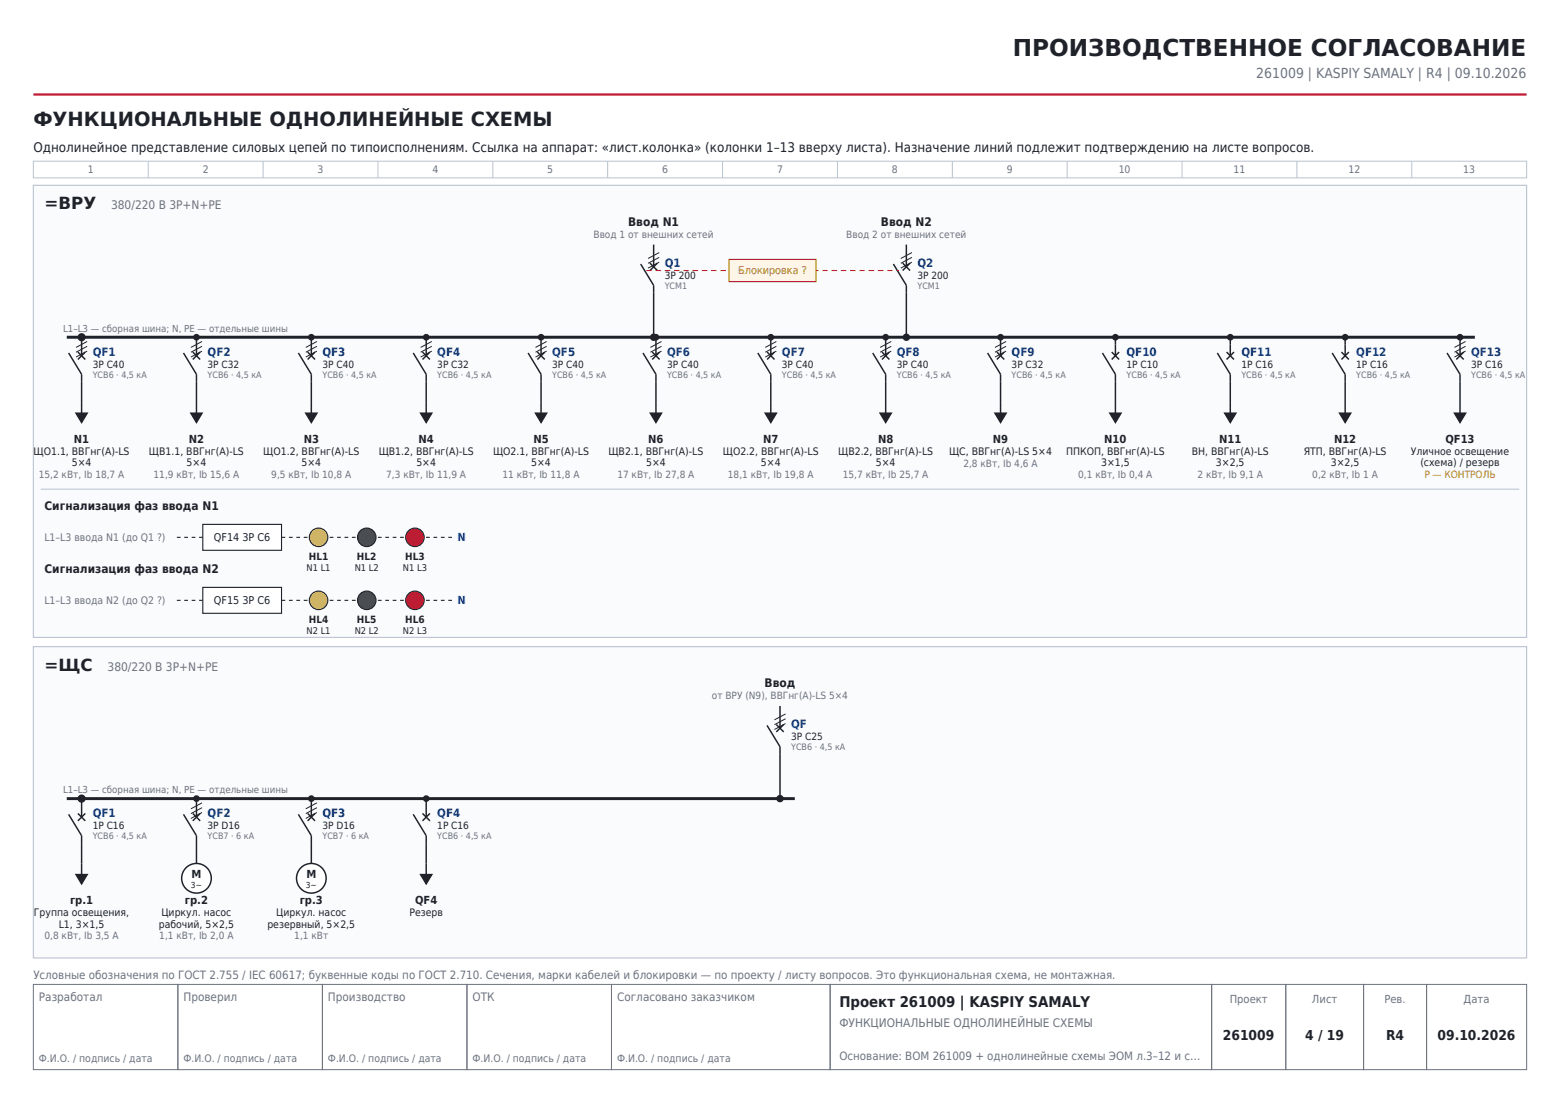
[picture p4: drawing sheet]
<svg xmlns="http://www.w3.org/2000/svg" width="297mm" height="210mm" viewBox="0 0 297 210" stroke-linecap="round" stroke-linejoin="round" font-family="sans-serif">
<defs><g id="words">
<text font-size="4.4" fill="#1f2329" x="192.8" y="10.6">ПРОИЗВОДСТВЕННОЕ СОГЛАСОВАНИЕ</text>
<text font-size="3.7" fill="#1f2329" x="6.3" y="24">ФУНКЦИОНАЛЬНЫЕ ОДНОЛИНЕЙНЫЕ СХЕМЫ</text>
<g font-size="3.2" fill="#1f2329">
<text x="8.5" y="39.9">=ВРУ</text>
<text x="8.5" y="127.7">=ЩС</text>
</g>
<text font-size="2.8" fill="#1f2329" x="159.8" y="191.7">Проект 261009 | KASPIY SAMALY</text>
<text font-size="2.6" fill="#6b7280" x="239.2" y="14.8">261009 | KASPIY SAMALY | R4 | 09.10.2026</text>
<g font-size="2.6" fill="#1f2329">
<text x="232.8" y="198">261009</text>
<text x="248.5" y="198">4 / 19</text>
<text x="263.9" y="198">R4</text>
<text x="273.7" y="198">09.10.2026</text>
</g>
<text font-size="2.5" fill="#1f2329" x="6.3" y="28.9">Однолинейное представление силовых цепей по типоисполнениям. Ссылка на аппарат: «лист.колонка» (колонки 1–13 вверху листа). Назначение линий подлежит подтверждению на листе вопросов.</text>
<g font-size="2.3" fill="#6b7280">
<text x="21.1" y="39.9">380/220 В 3P+N+PE</text>
<text x="20.5" y="127.7">380/220 В 3P+N+PE</text>
<text x="159.8" y="195.5">ФУНКЦИОНАЛЬНЫЕ ОДНОЛИНЕЙНЫЕ СХЕМЫ</text>
</g>
<g font-size="2.3" fill="#1f2329">
<text x="119.6" y="43">Ввод N1</text>
<text x="167.7" y="43">Ввод N2</text>
<text x="8.5" y="97">Сигнализация фаз ввода N1</text>
<text x="8.5" y="109">Сигнализация фаз ввода N2</text>
<text x="145.6" y="130.9">Ввод</text>
</g>
<g font-size="2.2" fill="#0b3d91">
<text x="126.6" y="50.8">Q1</text>
<text x="174.7" y="50.8">Q2</text>
<text x="17.7" y="67.7">QF1</text>
<text x="39.5" y="67.7">QF2</text>
<text x="61.4" y="67.7">QF3</text>
<text x="83.3" y="67.7">QF4</text>
<text x="105.1" y="67.7">QF5</text>
<text x="127" y="67.7">QF6</text>
<text x="148.9" y="67.7">QF7</text>
<text x="170.7" y="67.7">QF8</text>
<text x="192.6" y="67.7">QF9</text>
<text x="214.5" y="67.7">QF10</text>
<text x="236.3" y="67.7">QF11</text>
<text x="258.2" y="67.7">QF12</text>
<text x="280.1" y="67.7">QF13</text>
<text x="150.6" y="138.6">QF</text>
<text x="17.7" y="155.6">QF1</text>
<text x="39.5" y="155.6">QF2</text>
<text x="61.4" y="155.6">QF3</text>
<text x="83.3" y="155.6">QF4</text>
</g>
<g font-size="2.2" fill="#6b7280">
<text x="6.3" y="186.4">Условные обозначения по ГОСТ 2.755 / IEC 60617; буквенные коды по ГОСТ 2.710. Сечения, марки кабелей и блокировки — по проекту / листу вопросов. Это функциональная схема, не монтажная.</text>
<text x="7.4" y="190.6">Разработал</text>
<text x="34.9" y="190.6">Проверил</text>
<text x="62.4" y="190.6">Производство</text>
<text x="90" y="190.6">ОТК</text>
<text x="117.5" y="190.6">Согласовано заказчиком</text>
<text x="159.8" y="201.9">Основание: BOM 261009 + однолинейные схемы ЭОМ л.3–12 и с…</text>
</g>
<g font-size="2.1" fill="#1f2329">
<text x="14.1" y="84.3">N1</text>
<text x="35.9" y="84.3">N2</text>
<text x="57.8" y="84.3">N3</text>
<text x="79.7" y="84.3">N4</text>
<text x="101.6" y="84.3">N5</text>
<text x="123.4" y="84.3">N6</text>
<text x="145.3" y="84.3">N7</text>
<text x="167.2" y="84.3">N8</text>
<text x="189" y="84.3">N9</text>
<text x="210.2" y="84.3">N10</text>
<text x="232.1" y="84.3">N11</text>
<text x="254" y="84.3">N12</text>
<text x="275.2" y="84.3">QF13</text>
<text x="36.5" y="167.2">M</text>
<text x="58.3" y="167.2">M</text>
<text x="13.3" y="172.2">гр.1</text>
<text x="35.2" y="172.2">гр.2</text>
<text x="57.1" y="172.2">гр.3</text>
<text x="79" y="172.2">QF4</text>
</g>
<g font-size="2.1" fill="#0b3d91">
<text x="87.1" y="103">N</text>
<text x="87.1" y="115">N</text>
</g>
<g font-size="2.1" fill="#6b7280">
<text x="234.1" y="190.9">Проект</text>
<text x="249.8" y="190.9">Лист</text>
<text x="263.6" y="190.9">Рев.</text>
<text x="278.7" y="190.9">Дата</text>
</g>
<g font-size="2" fill="#6b7280">
<text x="16.7" y="33">1</text>
<text x="38.6" y="33">2</text>
<text x="60.5" y="33">3</text>
<text x="82.3" y="33">4</text>
<text x="104.2" y="33">5</text>
<text x="126.1" y="33">6</text>
<text x="147.9" y="33">7</text>
<text x="169.8" y="33">8</text>
<text x="191.7" y="33">9</text>
<text x="213" y="33">10</text>
<text x="234.8" y="33">11</text>
<text x="256.7" y="33">12</text>
<text x="278.6" y="33">13</text>
<text x="8.5" y="103">L1–L3 ввода N1 (до Q1 ?)</text>
<text x="8.5" y="115">L1–L3 ввода N2 (до Q2 ?)</text>
<text x="7.4" y="202.2">Ф.И.О. / подпись / дата</text>
<text x="34.9" y="202.2">Ф.И.О. / подпись / дата</text>
<text x="62.4" y="202.2">Ф.И.О. / подпись / дата</text>
<text x="90" y="202.2">Ф.И.О. / подпись / дата</text>
<text x="117.5" y="202.2">Ф.И.О. / подпись / дата</text>
</g>
<text font-size="2" fill="#b26b00" x="140.6" y="52.2">Блокировка ?</text>
<g font-size="2" fill="#1f2329">
<text x="6.4" y="86.6">ЩО1.1, ВВГнг(А)-LS</text>
<text x="13.7" y="88.8">5×4</text>
<text x="28.4" y="86.6">ЩВ1.1, ВВГнг(А)-LS</text>
<text x="35.5" y="88.8">5×4</text>
<text x="50.1" y="86.6">ЩО1.2, ВВГнг(А)-LS</text>
<text x="57.4" y="88.8">5×4</text>
<text x="72.1" y="86.6">ЩВ1.2, ВВГнг(А)-LS</text>
<text x="79.3" y="88.8">5×4</text>
<text x="93.9" y="86.6">ЩО2.1, ВВГнг(А)-LS</text>
<text x="101.1" y="88.8">5×4</text>
<text x="115.8" y="86.6">ЩВ2.1, ВВГнг(А)-LS</text>
<text x="123" y="88.8">5×4</text>
<text x="137.6" y="86.6">ЩО2.2, ВВГнг(А)-LS</text>
<text x="144.9" y="88.8">5×4</text>
<text x="159.6" y="86.6">ЩВ2.2, ВВГнг(А)-LS</text>
<text x="166.7" y="88.8">5×4</text>
<text x="180.7" y="86.6">ЩС, ВВГнг(А)-LS 5×4</text>
<text x="203" y="86.6">ППКОП, ВВГнг(А)-LS</text>
<text x="209.6" y="88.8">3×1,5</text>
<text x="226.9" y="86.6">ВН, ВВГнг(А)-LS</text>
<text x="231.5" y="88.8">3×2,5</text>
<text x="248.2" y="86.6">ЯТП, ВВГнг(А)-LS</text>
<text x="253.4" y="88.8">3×2,5</text>
<text x="268.6" y="86.6">Уличное освещение</text>
<text x="270.4" y="88.8">(схема) / резерв</text>
<text x="40.7" y="103">QF14 3P C6</text>
<text x="40.7" y="115">QF15 3P C6</text>
<text x="6.5" y="174.4">Группа освещения,</text>
<text x="11.2" y="176.6">L1, 3×1,5</text>
<text x="30.2" y="176.6">рабочий, 5×2,5</text>
<text x="30.7" y="174.4">Циркул. насос</text>
<text x="50.9" y="176.6">резервный, 5×2,5</text>
<text x="52.6" y="174.4">Циркул. насос</text>
<text x="78" y="174.4">Резерв</text>
</g>
<g font-size="1.9" fill="#6b7280">
<text x="113" y="45.3">Ввод 1 от внешних сетей</text>
<text x="161.1" y="45.3">Ввод 2 от внешних сетей</text>
<text x="183.4" y="88.8">2,8 кВт, Ib 4,6 А</text>
<text x="7.4" y="91">15,2 кВт, Ib 18,7 А</text>
<text x="29.2" y="91">11,9 кВт, Ib 15,6 А</text>
<text x="51.7" y="91">9,5 кВт, Ib 10,8 А</text>
<text x="73.5" y="91">7,3 кВт, Ib 11,9 А</text>
<text x="95.7" y="91">11 кВт, Ib 11,8 А</text>
<text x="117.5" y="91">17 кВт, Ib 27,8 А</text>
<text x="138.6" y="91">18,1 кВт, Ib 19,8 А</text>
<text x="160.5" y="91">15,7 кВт, Ib 25,7 А</text>
<text x="205.3" y="91">0,1 кВт, Ib 0,4 А</text>
<text x="228" y="91">2 кВт, Ib 9,1 А</text>
<text x="249.8" y="91">0,2 кВт, Ib 1 А</text>
<text x="135.5" y="133.2">от ВРУ (N9), ВВГнг(А)-LS 5×4</text>
<text x="8.5" y="178.9">0,8 кВт, Ib 3,5 А</text>
<text x="30.3" y="178.9">1,1 кВт, Ib 2,0 А</text>
<text x="56" y="178.9">1,1 кВт</text>
</g>
<g font-size="1.9" fill="#1f2329">
<text x="126.6" y="53.1">3P 200</text>
<text x="174.7" y="53.1">3P 200</text>
<text x="17.7" y="70">3P C40</text>
<text x="39.5" y="70">3P C32</text>
<text x="61.4" y="70">3P C40</text>
<text x="83.3" y="70">3P C32</text>
<text x="105.1" y="70">3P C40</text>
<text x="127" y="70">3P C40</text>
<text x="148.9" y="70">3P C40</text>
<text x="170.7" y="70">3P C40</text>
<text x="192.6" y="70">3P C32</text>
<text x="214.5" y="70">1P C10</text>
<text x="236.3" y="70">1P C16</text>
<text x="258.2" y="70">1P C16</text>
<text x="280.1" y="70">3P C16</text>
<text x="58.8" y="106.5">HL1</text>
<text x="68" y="106.5">HL2</text>
<text x="77.1" y="106.5">HL3</text>
<text x="58.8" y="118.5">HL4</text>
<text x="68" y="118.5">HL5</text>
<text x="77.1" y="118.5">HL6</text>
<text x="150.6" y="140.9">3P C25</text>
<text x="17.7" y="157.9">1P C16</text>
<text x="39.5" y="157.9">3P D16</text>
<text x="61.4" y="157.9">3P D16</text>
<text x="83.3" y="157.9">1P C16</text>
</g>
<text font-size="1.9" fill="#b26b00" x="271.2" y="91">P — КОНТРОЛЬ</text>
<g font-size="1.8" fill="#6b7280">
<text x="12" y="63.1">L1–L3 — сборная шина; N, PE — отдельные шины</text>
<text x="12" y="151">L1–L3 — сборная шина; N, PE — отдельные шины</text>
</g>
<g font-size="1.8" fill="#1f2329">
<text x="58.4" y="108.7">N1 L1</text>
<text x="67.5" y="108.7">N1 L2</text>
<text x="76.7" y="108.7">N1 L3</text>
<text x="58.4" y="120.6">N2 L1</text>
<text x="67.5" y="120.6">N2 L2</text>
<text x="76.7" y="120.6">N2 L3</text>
</g>
<g font-size="1.7" fill="#6b7280">
<text x="126.6" y="55">YCM1</text>
<text x="174.7" y="55">YCM1</text>
<text x="17.7" y="72">YCB6 · 4,5 кА</text>
<text x="39.5" y="72">YCB6 · 4,5 кА</text>
<text x="61.4" y="72">YCB6 · 4,5 кА</text>
<text x="83.3" y="72">YCB6 · 4,5 кА</text>
<text x="105.1" y="72">YCB6 · 4,5 кА</text>
<text x="127" y="72">YCB6 · 4,5 кА</text>
<text x="148.9" y="72">YCB6 · 4,5 кА</text>
<text x="170.7" y="72">YCB6 · 4,5 кА</text>
<text x="192.6" y="72">YCB6 · 4,5 кА</text>
<text x="214.5" y="72">YCB6 · 4,5 кА</text>
<text x="236.3" y="72">YCB6 · 4,5 кА</text>
<text x="258.2" y="72">YCB6 · 4,5 кА</text>
<text x="280.1" y="72">YCB6 · 4,5 кА</text>
<text x="150.6" y="142.9">YCB6 · 4,5 кА</text>
<text x="17.7" y="159.8">YCB6 · 4,5 кА</text>
<text x="39.5" y="159.8">YCB7 · 6 кА</text>
<text x="61.4" y="159.8">YCB7 · 6 кА</text>
<text x="83.3" y="159.8">YCB6 · 4,5 кА</text>
</g>
<g font-size="1.6" fill="#1f2329">
<text x="36.4" y="169">3~</text>
<text x="58.2" y="169">3~</text>
</g>
</g></defs>
<path d="M6.3 18h284.4" fill="none" stroke="#c8102e" stroke-width=".42"/>
<path d="M6.3 187.4h27.6v16.2h-27.6zM33.9 187.4h27.5v16.2h-27.5zM61.4 187.4h27.5v16.2h-27.5zM88.9 187.4h27.5v16.2h-27.5zM116.4 187.4h41.6v16.2h-41.6zM158 187.4h72.7v16.2h-72.7zM230.7 187.4h14.1v16.2h-14.1zM244.8 187.4h14.8v16.2h-14.8zM259.6 187.4h12v16.2h-12zM271.6 187.4h19.1v16.2h-19.1z" fill="none" stroke="#6b7280" stroke-width=".19"/>
<g fill="none" stroke="#b9c3d0" stroke-width=".19">
<path d="M6.3 30.7h284.4v3.2h-284.4zM28.2 30.7v3.2M50.1 30.7v3.2M72 30.7v3.2M93.8 30.7v3.2M115.7 30.7v3.2M137.6 30.7v3.2M159.4 30.7v3.2M181.3 30.7v3.2M203.2 30.7v3.2M225 30.7v3.2M246.9 30.7v3.2"/>
<path d="M268.8 30.7v3.2"/>
</g>
<path d="M6.3 35.3h284.4v86.1h-284.4z" fill-rule="evenodd" fill="#fafbfd" stroke="#b9c3d0" stroke-width=".21"/>
<path d="M122 50.3l2.4 4v9.9M123.7 50.1l1.4 1.4M124.4 46.6v4.2M125.1 50.1l-1.4 1.4M170.1 50.3l2.5 4v9.9M171.9 50.1l1.4 1.4M172.6 46.6v4.2M173.3 50.1l-1.4 1.4" fill="none" stroke="#1f2329" stroke-width=".28"/>
<path d="M125.5 49.9l-2.1 1.1M125.5 49l-2.1 1.1M125.5 48.1l-2.1 1.1M173.6 49.9l-2.1 1.1M173.6 49l-2.1 1.1M173.6 48.1l-2.1 1.1" fill="none" stroke="#1f2329" stroke-width=".19"/>
<g fill="#1f2329" stroke="#1f2329" stroke-width=".28">
<circle cx="124.4" cy="64.2" r=".56"/>
<circle cx="172.6" cy="64.2" r=".56"/>
</g>
<path d="M123 51.5h48.1" fill="none" stroke="#b26b00" stroke-width=".21" stroke-dasharray="1.1 .7" stroke-linecap="butt"/>
<path d="M138.8 49.4h16.6v4.2h-16.6z" fill-rule="evenodd" fill="#fff4e0" stroke="#b26b00" stroke-width=".21"/>
<path d="M12.7 64.2h268.1" fill="none" stroke="#1f2329" stroke-width=".56"/>
<circle cx="15.5" cy="64.2" r=".49" fill="#1f2329" stroke="#1f2329" stroke-width=".56"/>
<g fill="none" stroke="#1f2329" stroke-width=".28">
<path d="M13.1 67.2l2.4 4.1v8.1M14.8 67l1.4 1.4M15.5 64.2v3.5M16.2 67l-1.4 1.4M34.9 67.2l2.5 4.1v8.1M36.7 67l1.4 1.4M37.4 64.2v3.5M38.1 67l-1.4 1.4M56.8 67.2l2.5 4.1v8.1M58.6 67l1.4 1.4M59.3 64.2v3.5M60 67l-1.4 1.4"/>
<path d="M78.7 67.2l2.4 4.1v8.1M80.4 67l1.4 1.4M81.1 64.2v3.5M81.8 67l-1.4 1.4M100.5 67.2l2.5 4.1v8.1M102.3 67l1.4 1.4M103 64.2v3.5M103.7 67l-1.4 1.4M122.4 67.2l2.5 4.1v8.1M124.2 67l1.4 1.4M124.9 64.2v3.5M125.6 67l-1.4 1.4"/>
<path d="M144.3 67.2l2.5 4.1v8.1M146 67l1.5 1.4M146.8 64.2v3.5M147.5 67l-1.5 1.4M166.2 67.2l2.4 4.1v8.1M167.9 67l1.4 1.4M168.6 64.2v3.5M169.3 67l-1.4 1.4M188 67.2l2.5 4.1v8.1M189.8 67l1.4 1.4M190.5 64.2v3.5M191.2 67l-1.4 1.4"/>
<path d="M209.9 67.2l2.5 4.1v8.1M211.7 67l1.4 1.4M212.4 64.2v3.5M213.1 67l-1.4 1.4M231.8 67.2l2.4 4.1v8.1M233.5 67l1.4 1.4M234.2 64.2v3.5M234.9 67l-1.4 1.4M253.6 67.2l2.5 4.1v8.1M255.4 67l1.4 1.4M256.1 64.2v3.5M256.8 67l-1.4 1.4"/>
<path d="M275.5 67.2l2.5 4.1v8.1M277.3 67l1.4 1.4M278 64.2v3.5M278.7 67l-1.4 1.4"/>
</g>
<g fill="none" stroke="#1f2329" stroke-width=".19">
<path d="M16.6 66.9l-2.1 1.1M16.6 65.9l-2.1 1.2M16.6 65l-2.1 1.1M38.5 66.9l-2.2 1.1M38.5 65.9l-2.2 1.2M38.5 65l-2.2 1.1M60.3 66.9l-2.1 1.1M60.3 65.9l-2.1 1.2M60.3 65l-2.1 1.1M82.2 66.9l-2.1 1.1M82.2 65.9l-2.1 1.2M82.2 65l-2.1 1.1"/>
<path d="M104.1 66.9l-2.1 1.1M104.1 65.9l-2.1 1.2M104.1 65l-2.1 1.1M125.9 66.9l-2.1 1.1M125.9 65.9l-2.1 1.2M125.9 65l-2.1 1.1M147.8 66.9l-2.1 1.1M147.8 65.9l-2.1 1.2M147.8 65l-2.1 1.1M169.7 66.9l-2.1 1.1M169.7 65.9l-2.1 1.2M169.7 65l-2.1 1.1"/>
<path d="M191.5 66.9l-2.1 1.1M191.5 65.9l-2.1 1.2M191.5 65l-2.1 1.1M279 66.9l-2.1 1.1M279 65.9l-2.1 1.2M279 65l-2.1 1.1"/>
</g>
<g fill="#1f2329" stroke="#1f2329" stroke-width=".28">
<path d="M14.5 78.7h2.1l-1.1 1.7z"/>
<path d="M36.3 78.7h2.2l-1.1 1.7z"/>
<path d="M58.2 78.7h2.1l-1 1.7z"/>
<path d="M80.1 78.7h2.1l-1.1 1.7z"/>
<path d="M102 78.7h2.1l-1.1 1.7z"/>
<path d="M123.8 78.7h2.1l-1 1.7z"/>
<path d="M145.7 78.7h2.1l-1 1.7z"/>
<path d="M167.6 78.7h2.1l-1.1 1.7z"/>
<path d="M189.4 78.7h2.1l-1 1.7z"/>
<path d="M211.3 78.7h2.1l-1 1.7z"/>
<path d="M233.2 78.7h2.1l-1.1 1.7z"/>
<path d="M255 78.7h2.2l-1.1 1.7z"/>
<path d="M276.9 78.7h2.1l-1 1.7z"/>
<circle cx="37.4" cy="64.2" r=".49"/>
<circle cx="59.3" cy="64.2" r=".49"/>
<circle cx="81.1" cy="64.2" r=".49"/>
<circle cx="103" cy="64.2" r=".49"/>
<circle cx="124.9" cy="64.2" r=".49"/>
<circle cx="146.8" cy="64.2" r=".49"/>
<circle cx="168.6" cy="64.2" r=".49"/>
<circle cx="190.5" cy="64.2" r=".49"/>
<circle cx="212.4" cy="64.2" r=".49"/>
<circle cx="234.2" cy="64.2" r=".49"/>
<circle cx="256.1" cy="64.2" r=".49"/>
<circle cx="278" cy="64.2" r=".49"/>
</g>
<path d="M7.8 93.1h281.4" fill="none" stroke="#b9c3d0" stroke-width=".19"/>
<path d="M33.7 102.3h4.9" fill="none" stroke="#1f2329" stroke-width=".21" stroke-dasharray=".7 .7" stroke-linecap="butt"/>
<path d="M38.6 99.8h15v5h-15z" fill-rule="evenodd" fill="#fff" stroke="#1f2329" stroke-width=".21"/>
<path d="M53.6 102.3h4.9" fill="none" stroke="#1f2329" stroke-width=".21" stroke-dasharray=".7 .7" stroke-linecap="butt"/>
<circle cx="60.7" cy="102.3" r="1.76" fill="#f2b705" stroke="#1f2329" stroke-width=".21"/>
<path d="M62.8 102.3h4.9" fill="none" stroke="#1f2329" stroke-width=".21" stroke-dasharray=".7 .7" stroke-linecap="butt"/>
<circle cx="69.8" cy="102.3" r="1.76" fill="#2e7d32" stroke="#1f2329" stroke-width=".21"/>
<path d="M71.9 102.3h5" fill="none" stroke="#1f2329" stroke-width=".21" stroke-dasharray=".7 .7" stroke-linecap="butt"/>
<circle cx="79" cy="102.3" r="1.76" fill="#d32f2f" stroke="#1f2329" stroke-width=".21"/>
<path d="M33.7 114.3h4.9M81.1 102.3h5" fill="none" stroke="#1f2329" stroke-width=".21" stroke-dasharray=".7 .7" stroke-linecap="butt"/>
<path d="M38.6 111.8h15v5h-15z" fill-rule="evenodd" fill="#fff" stroke="#1f2329" stroke-width=".21"/>
<path d="M53.6 114.3h4.9" fill="none" stroke="#1f2329" stroke-width=".21" stroke-dasharray=".7 .7" stroke-linecap="butt"/>
<circle cx="60.7" cy="114.3" r="1.76" fill="#f2b705" stroke="#1f2329" stroke-width=".21"/>
<path d="M62.8 114.3h4.9" fill="none" stroke="#1f2329" stroke-width=".21" stroke-dasharray=".7 .7" stroke-linecap="butt"/>
<circle cx="69.8" cy="114.3" r="1.76" fill="#2e7d32" stroke="#1f2329" stroke-width=".21"/>
<path d="M71.9 114.3h5" fill="none" stroke="#1f2329" stroke-width=".21" stroke-dasharray=".7 .7" stroke-linecap="butt"/>
<circle cx="79" cy="114.3" r="1.76" fill="#d32f2f" stroke="#1f2329" stroke-width=".21"/>
<path d="M81.1 114.3h5" fill="none" stroke="#1f2329" stroke-width=".21" stroke-dasharray=".7 .7" stroke-linecap="butt"/>
<path d="M6.3 123.1h284.4v59.3h-284.4z" fill-rule="evenodd" fill="#fafbfd" stroke="#b9c3d0" stroke-width=".21"/>
<path d="M146 138.1l2.5 4.1v9.8M147.8 137.9l1.4 1.4M148.5 134.4v4.2M149.2 137.9l-1.4 1.4M13.1 155l2.4 4.1v8.1M14.8 154.9l1.4 1.4M15.5 152v3.6M16.2 154.9l-1.4 1.4M34.9 155l2.5 4.1v5.3M36.7 154.9l1.4 1.4M37.4 152v3.6M38.1 154.9l-1.4 1.4" fill="none" stroke="#1f2329" stroke-width=".28"/>
<path d="M149.6 137.8l-2.2 1.1M149.6 136.8l-2.2 1.2M149.6 135.9l-2.2 1.2M38.5 154.7l-2.2 1.1M38.5 153.8l-2.2 1.1M38.5 152.9l-2.2 1.1" fill="none" stroke="#1f2329" stroke-width=".19"/>
<g fill="#1f2329" stroke="#1f2329" stroke-width=".28">
<path d="M14.5 166.5h2.1l-1.1 1.8z"/>
<circle cx="148.5" cy="152" r=".56"/>
<circle cx="37.4" cy="152" r=".49"/>
</g>
<path d="M12.7 152h138.6" fill="none" stroke="#1f2329" stroke-width=".56"/>
<circle cx="15.5" cy="152" r=".49" fill="#1f2329" stroke="#1f2329" stroke-width=".56"/>
<circle cx="37.4" cy="167.2" r="2.82" fill="#fff" stroke="#1f2329" stroke-width=".28"/>
<circle cx="59.3" cy="152" r=".49" fill="#1f2329" stroke="#1f2329" stroke-width=".28"/>
<path d="M56.8 155l2.5 4.1v5.3M58.6 154.9l1.4 1.4M59.3 152v3.6M60 154.9l-1.4 1.4" fill="none" stroke="#1f2329" stroke-width=".28"/>
<path d="M60.3 154.7l-2.1 1.1M60.3 153.8l-2.1 1.1M60.3 152.9l-2.1 1.1" fill="none" stroke="#1f2329" stroke-width=".19"/>
<circle cx="59.3" cy="167.2" r="2.82" fill="#fff" stroke="#1f2329" stroke-width=".28"/>
<g fill="#1f2329" stroke="#1f2329" stroke-width=".28">
<path d="M80.1 166.5h2.1l-1.1 1.8z"/>
<circle cx="81.1" cy="152" r=".49"/>
</g>
<path d="M78.7 155l2.4 4.1v8.1M80.4 154.9l1.4 1.4M81.1 152v3.6M81.8 154.9l-1.4 1.4" fill="none" stroke="#1f2329" stroke-width=".28"/>
<use href="#words"/>
</svg>
